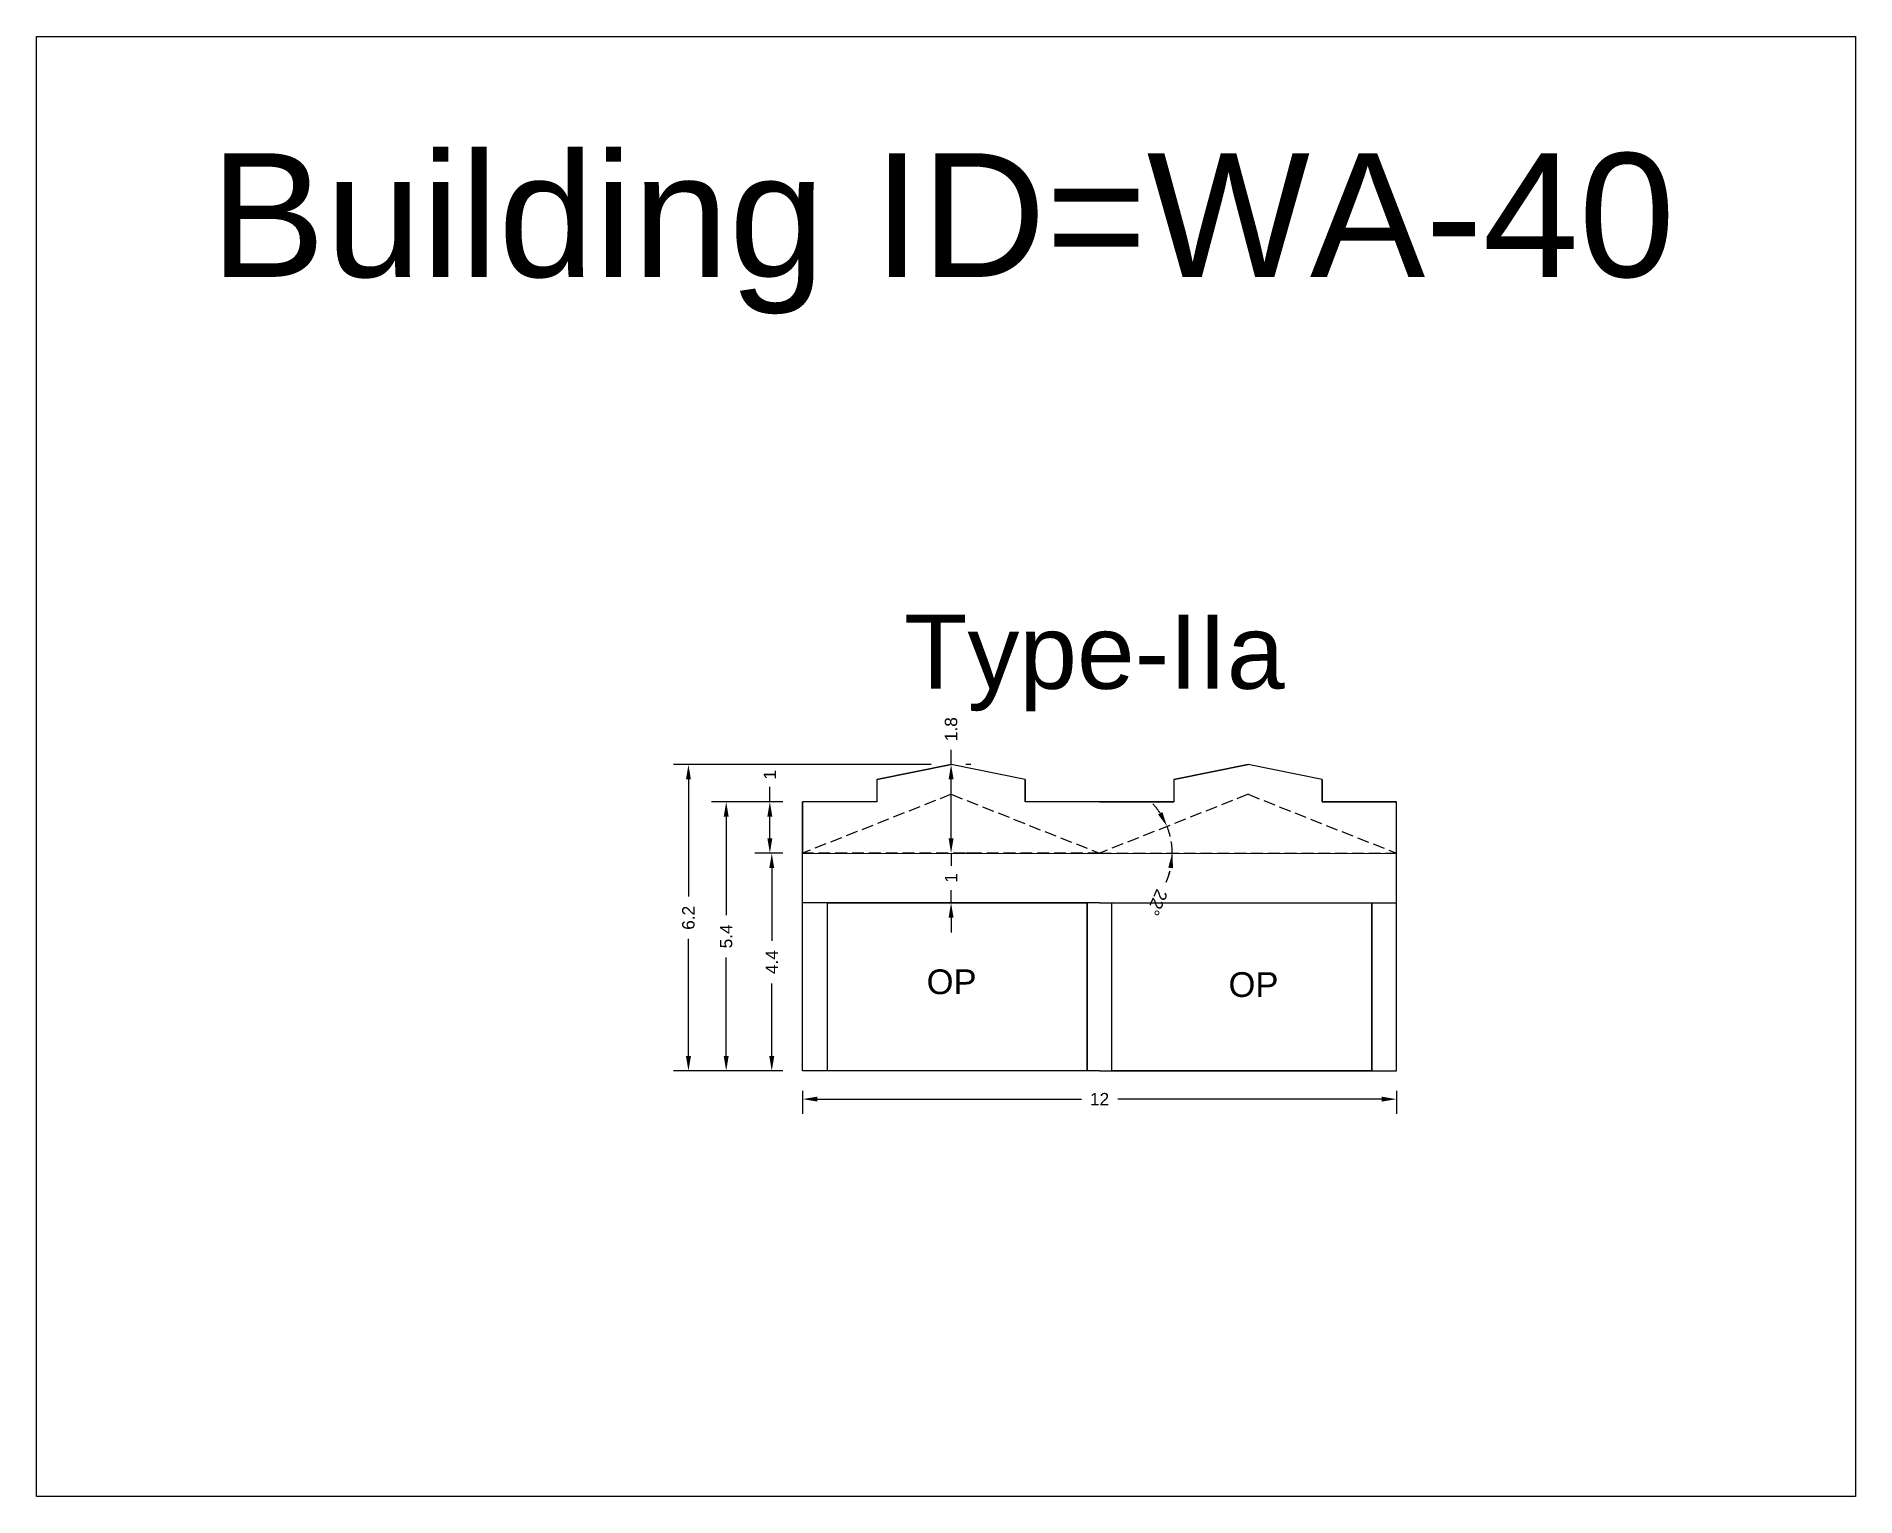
# Model space of a CAD drawing. Header units: metres. Extents: x 3416649 to 3417136, y -6712926 to -6712690.
# Drawn here: x 3417069.98 to 3417106.74, y -6712880.05 to -6712850.54 of the extents above; entities that cross this region are included whole.
import ezdxf

# ---------------------------------------------------------------- set-up
doc = ezdxf.new("R2010")
doc.units = ezdxf.units.M
doc.linetypes.add('ACAD_ISO02W100', pattern=[15, 12, -3])
doc.layers.add('Dotted', color=7, linetype='ACAD_ISO02W100', plot=False)
doc.styles.get("Standard").update_dxf_attribs({"font": 'arial.ttf'})
doc.dimstyles.new('ISO-25', dxfattribs={"dimtxt": 0.25, "dimasz": 0.3, "dimexe": 0.3, "dimexo": 0.4, "dimgap": 0.2, "dimtad": 0, "dimdec": 1, "dimdsep": 46, "dimtxsty": 'Standard', "dimcen": 2.5, "dimadec": 0, "dimazin": 0, "dimtfac": 1, "dimtdec": 1, "dimtmove": 0, "dimatfit": 3, "dimfxl": 1, "dimarcsym": 0})

# ---------------------------------------------------------------- blocks, each defined once
blk = doc.blocks.new('*D317')
at = {"layer": 'Defpoints', "color": 0, "ltscale": 0.02, "transparency": 16777216}
for p in [(3417094.461, -6712865.858), (3417092.883, -6712866.682), (3417091.461, -6712867.048), (3417091.461, -6712867.048), (3417097.461, -6712867.048)]:
    blk.add_point(p, dxfattribs=at)
at = {"layer": 'Dotted', "color": 0, "lineweight": -2, "ltscale": 0.02, "transparency": 16777216}
for start, end in [(33.3681, 45.0995), (360, 21.6366), (336.4118, 360), (336.5371, 348.2685)]:
    blk.add_arc((3417091.461, -6712867.048), 1.468, start, end, dxfattribs=at)
at = {"layer": 'Dotted', "color": 0, "ltscale": 0.02, "transparency": 16777216}
for points in [[(3417092.731, -6712866.218), (3417092.643, -6712866.264), (3417092.825, -6712866.507)], [(3417092.849, -6712867.341), (3417092.948, -6712867.352), (3417092.929, -6712867.048)]]:
    blk.add_solid(points, dxfattribs=at)
at = {"layer": 'Dotted', "color": 0, "ltscale": 0.02, "transparency": 16777216, "insert": (3417092.627, -6712868.045), "char_height": 0.25, "attachment_point": 5, "rotation": 246.4118}
blk.add_mtext('22°', dxfattribs=at)
blk = doc.blocks.new('*D318')
at = {"color": 0, "lineweight": -2, "transparency": 16777216}
for p, q in [((3417085.061, -6712867.048), (3417084.538, -6712867.048)), ((3417084.838, -6712867.348), (3417084.838, -6712868.816)), ((3417084.838, -6712871.148), (3417084.838, -6712869.68)), ((3417085.061, -6712871.448), (3417084.538, -6712871.448))]:
    blk.add_line(p, q, dxfattribs=at)
at = {"color": 0, "transparency": 16777216}
for points in [[(3417084.788, -6712867.348), (3417084.888, -6712867.348), (3417084.838, -6712867.048)], [(3417084.788, -6712871.148), (3417084.888, -6712871.148), (3417084.838, -6712871.448)]]:
    blk.add_solid(points, dxfattribs=at)
at = {"layer": 'Defpoints', "color": 0, "transparency": 16777216}
for p in [(3417084.838, -6712867.048), (3417085.461, -6712867.048), (3417085.461, -6712871.448)]:
    blk.add_point(p, dxfattribs=at)
at = {"color": 0, "transparency": 16777216, "insert": (3417084.838, -6712869.248), "char_height": 0.25, "attachment_point": 5, "rotation": 90}
blk.add_mtext('4.4', dxfattribs=at)
blk = doc.blocks.new('*D319')
at = {"color": 0, "lineweight": -2, "transparency": 16777216}
for p, q in [((3417085.061, -6712866.008), (3417083.617, -6712866.008)), ((3417083.917, -6712866.308), (3417083.917, -6712868.301)), ((3417083.917, -6712871.148), (3417083.917, -6712869.155)), ((3417085.061, -6712871.448), (3417083.617, -6712871.448))]:
    blk.add_line(p, q, dxfattribs=at)
at = {"color": 0, "transparency": 16777216}
for points in [[(3417083.867, -6712866.308), (3417083.967, -6712866.308), (3417083.917, -6712866.008)], [(3417083.867, -6712871.148), (3417083.967, -6712871.148), (3417083.917, -6712871.448)]]:
    blk.add_solid(points, dxfattribs=at)
at = {"layer": 'Defpoints', "color": 0, "transparency": 16777216}
for p in [(3417083.917, -6712866.008), (3417085.461, -6712866.008), (3417085.461, -6712871.448)]:
    blk.add_point(p, dxfattribs=at)
at = {"color": 0, "transparency": 16777216, "insert": (3417083.917, -6712868.728), "char_height": 0.25, "attachment_point": 5, "rotation": 90}
blk.add_mtext('5.4', dxfattribs=at)
blk = doc.blocks.new('*D320')
at = {"color": 0, "lineweight": -2, "transparency": 16777216}
for p, q in [((3417088.061, -6712865.258), (3417082.854, -6712865.258)), ((3417083.154, -6712865.558), (3417083.154, -6712867.926)), ((3417083.154, -6712871.148), (3417083.154, -6712868.78)), ((3417085.061, -6712871.448), (3417082.854, -6712871.448))]:
    blk.add_line(p, q, dxfattribs=at)
at = {"color": 0, "transparency": 16777216}
for points in [[(3417083.104, -6712865.558), (3417083.204, -6712865.558), (3417083.154, -6712865.258)], [(3417083.104, -6712871.148), (3417083.204, -6712871.148), (3417083.154, -6712871.448)]]:
    blk.add_solid(points, dxfattribs=at)
at = {"layer": 'Defpoints', "color": 0, "transparency": 16777216}
for p in [(3417083.154, -6712865.258), (3417088.461, -6712865.258), (3417085.461, -6712871.448)]:
    blk.add_point(p, dxfattribs=at)
at = {"color": 0, "transparency": 16777216, "insert": (3417083.154, -6712868.353), "char_height": 0.25, "attachment_point": 5, "rotation": 90}
blk.add_mtext('6.2', dxfattribs=at)
blk = doc.blocks.new('*D321')
at = {"color": 0, "lineweight": -2, "transparency": 16777216}
for p, q in [((3417084.799, -6712866.008), (3417084.799, -6712865.708)), ((3417085.061, -6712866.008), (3417084.499, -6712866.008)), ((3417084.799, -6712866.748), (3417084.799, -6712866.308)), ((3417085.061, -6712867.048), (3417084.499, -6712867.048))]:
    blk.add_line(p, q, dxfattribs=at)
at = {"color": 0, "transparency": 16777216}
for points in [[(3417084.749, -6712866.308), (3417084.849, -6712866.308), (3417084.799, -6712866.008)], [(3417084.749, -6712866.748), (3417084.849, -6712866.748), (3417084.799, -6712867.048)]]:
    blk.add_solid(points, dxfattribs=at)
at = {"layer": 'Defpoints', "color": 0, "transparency": 16777216}
for p in [(3417084.799, -6712866.008), (3417085.461, -6712866.008), (3417085.461, -6712867.048)]:
    blk.add_point(p, dxfattribs=at)
at = {"color": 0, "transparency": 16777216, "insert": (3417084.799, -6712865.462), "char_height": 0.25, "attachment_point": 5, "rotation": 90}
blk.add_mtext('1', dxfattribs=at)
blk = doc.blocks.new('*D322')
at = {"color": 0, "lineweight": -2, "transparency": 16777216}
for p, q in [((3417088.461, -6712865.258), (3417088.461, -6712864.958)), ((3417088.861, -6712865.258), (3417088.761, -6712865.258)), ((3417088.461, -6712866.748), (3417088.461, -6712865.558)), ((3417088.861, -6712867.048), (3417088.761, -6712867.048))]:
    blk.add_line(p, q, dxfattribs=at)
at = {"color": 0, "transparency": 16777216}
for points in [[(3417088.411, -6712865.558), (3417088.511, -6712865.558), (3417088.461, -6712865.258)], [(3417088.411, -6712866.748), (3417088.511, -6712866.748), (3417088.461, -6712867.048)]]:
    blk.add_solid(points, dxfattribs=at)
at = {"layer": 'Defpoints', "color": 0, "transparency": 16777216}
for p in [(3417088.461, -6712865.258), (3417088.461, -6712865.258), (3417088.461, -6712867.048)]:
    blk.add_point(p, dxfattribs=at)
at = {"color": 0, "transparency": 16777216, "insert": (3417088.461, -6712864.542), "char_height": 0.25, "attachment_point": 5, "rotation": 90}
blk.add_mtext('1.8', dxfattribs=at)
blk = doc.blocks.new('*D323')
at = {"color": 0, "lineweight": -2, "transparency": 16777216}
for p, q in [((3417088.461, -6712866.748), (3417088.461, -6712866.448)), ((3417088.461, -6712867.048), (3417088.461, -6712867.302)), ((3417088.861, -6712867.048), (3417088.761, -6712867.048)), ((3417088.461, -6712868.048), (3417088.461, -6712867.794)), ((3417088.861, -6712868.048), (3417088.761, -6712868.048)), ((3417088.461, -6712868.348), (3417088.461, -6712868.648))]:
    blk.add_line(p, q, dxfattribs=at)
at = {"color": 0, "transparency": 16777216}
for points in [[(3417088.411, -6712866.748), (3417088.511, -6712866.748), (3417088.461, -6712867.048)], [(3417088.411, -6712868.348), (3417088.511, -6712868.348), (3417088.461, -6712868.048)]]:
    blk.add_solid(points, dxfattribs=at)
at = {"layer": 'Defpoints', "color": 0, "transparency": 16777216}
for p in [(3417088.461, -6712867.048), (3417088.461, -6712867.048), (3417088.461, -6712868.048)]:
    blk.add_point(p, dxfattribs=at)
at = {"color": 0, "transparency": 16777216, "insert": (3417088.461, -6712867.548), "char_height": 0.25, "attachment_point": 5, "rotation": 90}
blk.add_mtext('1', dxfattribs=at)
blk = doc.blocks.new('*D324')
at = {"color": 0, "lineweight": -2, "transparency": 16777216}
for p, q in [((3417085.461, -6712871.848), (3417085.461, -6712872.317)), ((3417097.461, -6712871.848), (3417097.461, -6712872.317)), ((3417085.761, -6712872.017), (3417091.095, -6712872.017)), ((3417097.161, -6712872.017), (3417091.827, -6712872.017))]:
    blk.add_line(p, q, dxfattribs=at)
at = {"color": 0, "transparency": 16777216}
for points in [[(3417085.761, -6712871.967), (3417085.761, -6712872.067), (3417085.461, -6712872.017)], [(3417097.161, -6712871.967), (3417097.161, -6712872.067), (3417097.461, -6712872.017)]]:
    blk.add_solid(points, dxfattribs=at)
at = {"layer": 'Defpoints', "color": 0, "transparency": 16777216}
for p in [(3417085.461, -6712871.448), (3417097.461, -6712871.448), (3417097.461, -6712872.017)]:
    blk.add_point(p, dxfattribs=at)
at = {"color": 0, "transparency": 16777216, "insert": (3417091.461, -6712872.017), "char_height": 0.25, "attachment_point": 5}
blk.add_mtext('12', dxfattribs=at)

msp = doc.modelspace()

# ---------------------------------------------------------------- linework, layer by layer
for points in [[(3417069.979, -6712850.542), (3417106.738, -6712850.542), (3417106.738, -6712880.049), (3417069.979, -6712880.049)], [(3417097.461, -6712867.052), (3417097.461, -6712866.008), (3417095.961, -6712866.008), (3417095.961, -6712865.558), (3417094.461, -6712865.258), (3417092.961, -6712865.558), (3417092.961, -6712866.008), (3417089.961, -6712866.008), (3417089.961, -6712865.558), (3417088.461, -6712865.258), (3417086.961, -6712865.558), (3417086.961, -6712866.008), (3417085.461, -6712866.008), (3417085.461, -6712867.048)], [(3417085.961, -6712868.048), (3417091.211, -6712868.048), (3417091.211, -6712871.448), (3417085.961, -6712871.448)], [(3417091.711, -6712868.048), (3417096.961, -6712868.048), (3417096.961, -6712871.448), (3417091.711, -6712871.448)]]:
    msp.add_lwpolyline(points, close=True)
for points in [[(3417086.961, -6712865.558), (3417088.461, -6712865.258)], [(3417089.961, -6712865.558), (3417088.461, -6712865.258)], [(3417092.961, -6712865.558), (3417094.461, -6712865.258)], [(3417095.961, -6712865.558), (3417094.461, -6712865.258)], [(3417086.961, -6712865.558), (3417086.961, -6712866.008)], [(3417089.961, -6712865.558), (3417089.961, -6712866.008)], [(3417092.961, -6712865.558), (3417092.961, -6712866.008)], [(3417095.961, -6712865.558), (3417095.961, -6712866.008)], [(3417086.961, -6712866.008), (3417085.461, -6712866.008)], [(3417085.461, -6712871.448), (3417085.461, -6712866.008)], [(3417091.461, -6712866.008), (3417089.961, -6712866.008)], [(3417091.461, -6712866.008), (3417092.961, -6712866.008)], [(3417095.961, -6712866.008), (3417097.461, -6712866.008)], [(3417097.461, -6712871.448), (3417097.461, -6712866.008)], [(3417091.461, -6712868.048), (3417085.461, -6712868.048)], [(3417085.961, -6712871.448), (3417085.961, -6712868.048)], [(3417091.211, -6712871.448), (3417091.211, -6712868.048)], [(3417091.461, -6712868.048), (3417097.461, -6712868.048)], [(3417091.711, -6712871.448), (3417091.711, -6712868.048)], [(3417096.961, -6712871.448), (3417096.961, -6712868.048)], [(3417091.461, -6712871.448), (3417085.461, -6712871.448)], [(3417091.461, -6712871.448), (3417097.461, -6712871.448)]]:
    msp.add_lwpolyline(points)
at = {"layer": 'Dotted', "ltscale": 0.02}
for points in [[(3417088.461, -6712865.858), (3417085.461, -6712867.048)], [(3417088.461, -6712865.858), (3417091.461, -6712867.048)], [(3417094.461, -6712865.858), (3417091.461, -6712867.048)], [(3417094.461, -6712865.858), (3417097.461, -6712867.048)], [(3417091.461, -6712867.048), (3417085.461, -6712867.048)], [(3417091.461, -6712867.048), (3417085.461, -6712867.048)], [(3417091.461, -6712867.048), (3417097.461, -6712867.048)], [(3417091.461, -6712867.048), (3417097.461, -6712867.048)]]:
    msp.add_lwpolyline(points, dxfattribs=at)

# ---------------------------------------------------------------- texts
for s, heights, insert, char_height, attachment_point in [('Building ID=WA-40', [0.517], (3417073.489, -6712852.903), 2.5, 1), ('Type-IIa ', [0.517], (3417087.513, -6712862.226), 1.5, 1), ('OP', [0], (3417088.976, -6712869.396), 0.5, 3), ('OP', [0], (3417095.076, -6712869.452), 0.5, 3)]:
    msp.add_mtext_dynamic_manual_height_columns(s, width=67.86454, gutter_width=12.5, heights=heights, dxfattribs=dict(insert=insert, char_height=char_height, attachment_point=attachment_point))

# ---------------------------------------------------------------- dimensions: what is measured, and where the dimension line sits
for base, p1, p2, picture, middle in [((3417088.461, -6712865.258), (3417088.461, -6712867.048), (3417088.461, -6712865.258), '*D322', (3417088.461, -6712864.542)), ((3417083.154, -6712865.258), (3417085.461, -6712871.448), (3417088.461, -6712865.258), '*D320', (3417083.154, -6712868.353)), ((3417084.799, -6712866.008), (3417085.461, -6712867.048), (3417085.461, -6712866.008), '*D321', (3417084.799, -6712865.462)), ((3417083.917, -6712866.008), (3417085.461, -6712871.448), (3417085.461, -6712866.008), '*D319', (3417083.917, -6712868.728)), ((3417088.461, -6712867.048), (3417088.461, -6712868.048), (3417088.461, -6712867.048), '*D323', (3417088.461, -6712867.548)), ((3417084.838, -6712867.048), (3417085.461, -6712871.448), (3417085.461, -6712867.048), '*D318', (3417084.838, -6712869.248))]:
    dim = msp.add_linear_dim(base=base, p1=p1, p2=p2, angle=90, dimstyle='ISO-25')
    dim.commit()
    dim.dimension.update_dxf_attribs({"geometry": picture, "text_midpoint": middle})
dim = msp.add_linear_dim(base=(3417097.461, -6712872.017), p1=(3417085.461, -6712871.448), p2=(3417097.461, -6712871.448), dimstyle='ISO-25')
dim.commit()
dim.dimension.update_dxf_attribs({"geometry": '*D324', "text_midpoint": (3417091.461, -6712872.017)})
dim = msp.add_angular_dim_2l(base=(3417092.883, -6712866.682), line1=((3417091.461, -6712867.048), (3417097.461, -6712867.048)), line2=((3417094.461, -6712865.858), (3417091.461, -6712867.048)), dimstyle='ISO-25', dxfattribs=at)
dim.commit()
dim.dimension.update_dxf_attribs({"geometry": '*D317', "text_midpoint": (3417092.627, -6712868.045)})

doc.saveas('drawing.dxf')
